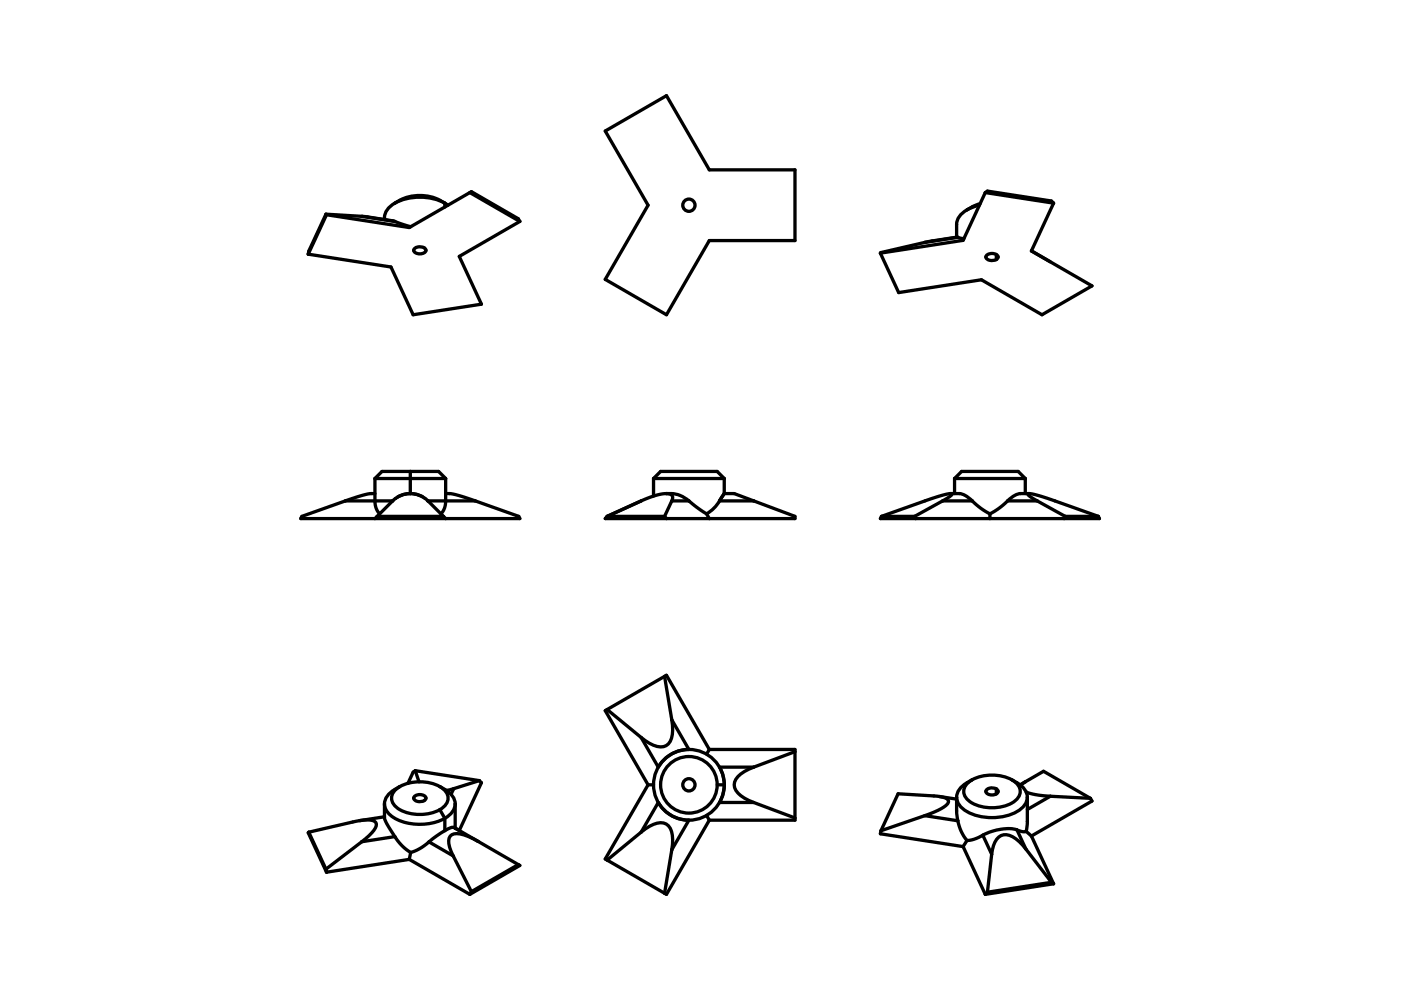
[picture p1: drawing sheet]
<svg xmlns="http://www.w3.org/2000/svg" width="297mm" height="210mm" viewBox="0 0 297 210" stroke-linecap="round" stroke-linejoin="round" font-family="sans-serif">
<path d="M148.4 105h.1" fill="none" stroke="#000" stroke-width=".21"/>
<g fill="#fff">
<path d="M149.8 108.9l1.6-1.1 1.2-1.6h7.2l8.8 3.3v.5h-18.2z" fill-rule="evenodd"/>
<path d="M128.7 109.5l7.2-3.3a10.3 10.3 0 0 1 6.2-1.4 .91 .91 0 0 1 .3 1.4l-1.5 3.3z" fill-rule="evenodd"/>
<path d="M142.4 106.2h3.7l1.9 1.6 1.8 1.1 .6 1.1h-9.1l-.4-.5z" fill-rule="evenodd"/>
<path d="M140.1 100h12l1.5 1.5h-15z" fill-rule="evenodd"/>
<path d="M153.6 104.7h2.1l4.1 1.5h-7.2z" fill-rule="evenodd"/>
<path d="M128.7 109.5h12.2l.4 .5h-13z" fill-rule="evenodd"/>
<path d="M141.3 104.7a6.1 6.1 0 0 1 4.8 1.5h-3.7a1.01 1.01 0 0 0 0-1.2 1.01 1.01 0 0 0-1.1-.3z" fill-rule="evenodd"/>
</g>
<g fill="none" stroke="#000" stroke-width=".7">
<path d="M128.7 109.5h12.2M138.6 101.5h15M138.6 101.5l1.5-1.5h12l1.5 1.5M138.6 101.5v3.7M140.9 109.5l.4 .5M141.3 104.7a6.1 6.1 0 0 1 4.8 1.5M141.3 104.7l-2 .2-2 .7-8.6 3.9M141.3 104.7a1.01 1.01 0 0 1 1.1 .3 1.01 1.01 0 0 1 0 1.2M142.4 106.2l-1.5 3.3M142.4 106.2h3.7M146.1 106.2l1.9 1.6 1.8 1.1M149.8 108.9l.6 1.1"/>
<path d="M152.6 106.2l-1.2 1.6-1.6 1.1M152.6 106.2h7.2M153.6 104.7l-1 1.5M153.6 101.5v3.2M153.6 104.7h2.1l12.9 4.8v.5h-40.3l.4-.5"/>
</g>
<path d="M64 109.5l11.9-4.2 2.2-.6h1.4v-3.2l1.5-1.5h12l1.5 1.5v3.2l1.7 .1 3.4 1 10.4 3.7 .2 .5h-46.4z" fill-rule="evenodd" fill="#fff"/>
<path d="M87 105h.1" fill="none" stroke="#000" stroke-width=".21"/>
<path d="M87 101.5h7.5v4.7l-3.8-.1 3.3 3.4h-14l3.2-3.3a5.3 5.3 0 0 1 3.7-1.5h.1a5.3 5.3 0 0 1 3.7 1.4 5.3 5.3 0 0 0-3.7-1.4z" fill-rule="evenodd" fill="#fff"/>
<path d="M87 105h.1" fill="none" stroke="#000" stroke-width=".21"/>
<g fill="#fff">
<path d="M94.5 106.2h6.3l9.2 3.3 .2 .5h-15.7l-1-1.1 .7-1.1z" fill-rule="evenodd"/>
<path d="M64 109.5l9.2-3.3h6.3l.3 1.6 .7 1.1-1 1.1h-15.7z" fill-rule="evenodd"/>
<path d="M79.5 101.5h7.5v3.2a5.3 5.3 0 0 0-3.1 1l-.7 .5h-3.7z" fill-rule="evenodd"/>
</g>
<path d="M87 105h.1" fill="none" stroke="#000" stroke-width=".21"/>
<g fill="#fff">
<path d="M87 100h6l1.5 1.5h-7.5z" fill-rule="evenodd"/>
<path d="M81 100h6v1.5h-7.5z" fill-rule="evenodd"/>
<path d="M79.5 110l.5-.5h14l.5 .5z" fill-rule="evenodd"/>
<path d="M73.2 106.2l4.3-1.3 2-.2v1.5z" fill-rule="evenodd"/>
<path d="M94.5 104.7l2 .2 4.3 1.3h-6.3z" fill-rule="evenodd"/>
<path d="M79.5 106.2h3.7l-2.7 2.7-.7-1.1z" fill-rule="evenodd"/>
<path d="M90.7 106.2h3.8l-.3 1.6-.7 1.1z" fill-rule="evenodd"/>
</g>
<g fill="none" stroke="#000" stroke-width=".7">
<path d="M87 100v4.7M73.2 106.2l-9.2 3.3-.2 .5h46.4l-.2-.5-9.2-3.3M73.2 106.2h10M79.5 101.5v5.4l.4 1.2 .6 .8M79.5 104.7l-2 .2-4.3 1.3M79.5 101.5h15M79.5 101.5l1.5-1.5h12l1.5 1.5M80 109.5h14M83.2 106.2a5.3 5.3 0 0 1 7.5 0M83.2 106.2l-3.7 3.8M83.3 106.1l-.1 .1M83.9 105.7h-.1"/>
<path d="M85.9 104.8l-1.6 .6M86.2 104.7h-.1M86.8 104.7h-.4M87 104.7h.1M87.1 104.7h.1M87.4 104.7h.1M87.8 104.7l1.9 .7M90.1 105.7h.1M90.7 106.1v.1M90.7 106.2l3.8 3.8M90.7 106.2h10.1M94.5 101.5l-.1 5.4-.3 1.2-.6 .8"/>
<path d="M94.5 104.7l2 .2 4.3 1.3"/>
</g>
<path d="M128.3 150.7l13-7.5 9.1 15.7h18.2v15h-18.2l-9.1 15.7-13-7.5 9.1-15.7z" fill-rule="evenodd" fill="#fff"/>
<path d="M148.4 166.4h.1" fill="none" stroke="#000" stroke-width=".21"/>
<path d="M140.6 161.2a7.5 7.5 0 0 1 8.2-1.8 7.5 7.5 0 0 1 4.8 7h-1.5a6 6 0 0 0-8.8-5.3 6 6 0 0 0-.8 10.1 6 6 0 0 0 9.5-3.8l.1-1h1.5a7.5 7.5 0 0 1-10.3 7 7.5 7.5 0 0 1-2.7-12.2z" fill-rule="evenodd" fill="#fff"/>
<path d="M148.4 166.4h.1" fill="none" stroke="#000" stroke-width=".21"/>
<g fill="#fff">
<path d="M156.5 164.6a8.8 8.8 0 0 1 3.3-1.9l8.8-3.3v14l-8.8-3.3a6.2 6.2 0 0 1-4-3.1 2.35 2.35 0 0 1 .7-2.4z" fill-rule="evenodd"/>
<path d="M128.7 182.4l7.2-6a6.2 6.2 0 0 1 4.8-1.9 3.2 3.2 0 0 1 1.9 3.5l-.2 2.2-1.5 9.2z" fill-rule="evenodd"/>
<path d="M128.7 150.4l12.2-7 1.5 9.2a6.2 6.2 0 0 1-.7 5.1 3.2 3.2 0 0 1-4-.1l-1.8-1.2z" fill-rule="evenodd"/>
<circle cx="146.1" cy="166.4" r="6"/>
</g>
<path d="M148.4 166.4h.1" fill="none" stroke="#000" stroke-width=".21"/>
<g fill="#fff">
<path d="M128.3 150.7l.4-.3 7.2 6 3.7 6.3-.8 1.8-.2 1.9h-1.2z" fill-rule="evenodd"/>
<path d="M150.4 158.9h18.2v.5l-8.8 3.3h-7.2l-1.2-1.6-1.6-1.2z" fill-rule="evenodd"/>
<path d="M146.1 173.9l1.9-.3 1.8-.7 .6 1-9.1 15.7-.4-.2 1.5-9.2z" fill-rule="evenodd"/>
<path d="M140.9 143.4l.4-.2 9.1 15.7-.6 1-1.8-.7-1.9-.3-3.7-6.3z" fill-rule="evenodd"/>
<path d="M149.8 172.9l1.6-1.2 1.2-1.6h7.2l8.8 3.3v.5h-18.2z" fill-rule="evenodd"/>
<path d="M137.4 166.4h1.2l.2 1.9 .8 1.8-3.7 6.3-7.2 6-.4-.3z" fill-rule="evenodd"/>
<path d="M135.9 156.4a6.2 6.2 0 0 0 4.8 1.9 3.2 3.2 0 0 0 1.9-3.5l-.2-2.2 3.7 6.3a7.5 7.5 0 0 0-6.5 3.8z" fill-rule="evenodd"/>
<path d="M139.6 170.1a7.5 7.5 0 0 0 6.5 3.8l-3.7 6.3a6.2 6.2 0 0 0-.7-5.1 3.2 3.2 0 0 0-4 .1l-1.8 1.2z" fill-rule="evenodd"/>
<path d="M152.6 162.7h7.2a6.2 6.2 0 0 0-4 3.1 3.2 3.2 0 0 0 2 3.4l2 .9h-7.2a7.5 7.5 0 0 0 0-7.4z" fill-rule="evenodd"/>
<circle cx="146.1" cy="166.4" r="1.3"/>
</g>
<g fill="none" stroke="#000" stroke-width=".7">
<path d="M128.7 150.4l7.2 6M140.9 143.4l1.5 9.2M142.4 152.6l3.7 6.3a7.5 7.5 0 0 0-6.5 3.8l-3.7-6.3M142.4 152.6a6.2 6.2 0 0 1-.7 5.1 3.2 3.2 0 0 1-4-.1l-1.8-1.2M150.4 158.9h18.2v15h-18.2M150.4 158.9l-.6 1M150.4 158.9l-9.1-15.7-13 7.5 9.1 15.7M168.6 159.4l-8.8 3.3M135.9 176.4l3.7-6.3a7.5 7.5 0 0 0 6.5 3.8l-3.7 6.3M135.9 176.4a6.2 6.2 0 0 1 4.8-1.9 3.2 3.2 0 0 1 1.9 3.5l-.2 2.2M135.9 176.4l-7.2 6M137.4 166.4l-9.1 15.7 13 7.5 9.1-15.7"/>
<path d="M137.4 166.4h1.2M149.8 172.9l.6 1M152.1 166.4h1.5M153.6 166.4l-.3 1.9-.7 1.8h7.2M159.8 162.7h-7.2l.7 1.8 .3 1.9M159.8 162.7a6.2 6.2 0 0 0-4 3.1 3.2 3.2 0 0 0 2 3.4l2 .9M159.8 170.1l8.8 3.3M142.4 180.2l-1.5 9.2"/>
<circle cx="146.1" cy="166.4" r="7.5"/>
<circle cx="146.1" cy="166.4" r="6"/>
<circle cx="146.1" cy="166.4" r="1.3"/>
</g>
<path d="M186.9 109.5l11.9-4.2 2.1-.6h1.5v-3.2l1.5-1.5h12l1.5 1.5v3.2l1.7 .1 3.4 1 10.4 3.7 .2 .5h-46.4z" fill-rule="evenodd" fill="#fff"/>
<path d="M209.9 105h.1" fill="none" stroke="#000" stroke-width=".21"/>
<path d="M202.4 101.5h15v3.2a4.5 4.5 0 0 0-3.9 1.7l-1.4 1.2-1.5 1a1.11 1.11 0 0 1-1.7-.2l-2.8-2.2a4.4 4.4 0 0 0-3.7-1.5z" fill-rule="evenodd" fill="#fff"/>
<path d="M209.9 105h.1" fill="none" stroke="#000" stroke-width=".21"/>
<g fill="#fff">
<path d="M209.9 108.9l1.9-1.1 1.8-1.6h6.3l5.9 3.3-.2 .5h-15.7z" fill-rule="evenodd"/>
<path d="M193.9 109.5l6-3.3h6.2l1.8 1.6 2 1.1v1.1h-15.7z" fill-rule="evenodd"/>
<path d="M217.9 104.7h.1a18 18 0 0 1 5.7 1.5l9.2 3.3h-7.1l-6.6-3.7-1.1-.7z" fill-rule="evenodd"/>
<path d="M186.9 109.5l9.2-3.3a15.6 15.6 0 0 1 5.7-1.5l-.2 .4-1.1 .7-6.6 3.7z" fill-rule="evenodd"/>
<path d="M203.9 100h12l1.5 1.5h-15z" fill-rule="evenodd"/>
<path d="M213.6 106.2a4.8 4.8 0 0 1 4.6-1.5h-.2a.73 .73 0 0 0 .7 .8l1.2 .7z" fill-rule="evenodd"/>
<path d="M199.9 106.2l1.2-.7a.73 .73 0 0 0 .7-.8h-.2h.8a4.4 4.4 0 0 1 3.7 1.5z" fill-rule="evenodd"/>
<path d="M186.9 109.5h7l.3 .5h-7.5z" fill-rule="evenodd"/>
<path d="M225.8 109.5h7.1l.2 .5h-7.5z" fill-rule="evenodd"/>
</g>
<g fill="none" stroke="#000" stroke-width=".7">
<path d="M186.9 109.5l-.2 .5h46.4l-.2-.5M186.9 109.5h7M193.9 109.5l.3 .5M199.9 106.2l-6 3.3M199.9 106.2h6.2M201.6 104.7h1.8a4.6 4.6 0 0 1 2.7 1.5M201.6 104.7l-3.8 .9-10.9 3.9M201.6 104.7h.2a.73 .73 0 0 1-.7 .8l-1.2 .7M202.4 101.5h15M202.4 101.5l1.5-1.5h12l1.5 1.5M202.4 101.5v3.2M206.1 106.2l1.8 1.6 2 1.1"/>
<path d="M209.9 108.9v1.1M213.6 106.2l-1.8 1.6-1.9 1.1M213.6 106.2h6.3M217.4 101.5v3.2M218.2 104.7h-1.8a4.6 4.6 0 0 0-2.8 1.5M218.2 104.7h-.2a.73 .73 0 0 0 .7 .8l1.2 .7M218.2 104.7l3.8 .9 10.9 3.9M219.9 106.2l5.9 3.3M225.8 109.5l-.2 .5M225.8 109.5h7.1"/>
</g>
<path d="M128.3 27.8l13-7.5 9.1 15.7h18.2v15h-18.2l-9.1 15.7-13-7.5 9.1-15.7z" fill-rule="evenodd" fill="#fff"/>
<path d="M148.4 43.5h.1" fill="none" stroke="#000" stroke-width=".21"/>
<circle cx="146.1" cy="43.5" r="1.3" fill="#fff"/>
<g fill="none" stroke="#000" stroke-width=".7">
<path d="M128.3 27.8l13-7.5 9.1 15.7h18.2v15h-18.2l-9.1 15.7-13-7.5 9.1-15.7z"/>
<circle cx="146.1" cy="43.5" r="1.3"/>
</g>
<path d="M186.7 53.7l9.8-2.4 6.3-1v-2.7a3.7 3.7 0 0 1 2.2-3.1l1.4-.8 1.4-.5 1.1-2.4 .5-.3 13.5 2.1 .5 .5-4.7 10.1 12.8 7.4-10.6 6.1-12.8-7.4-17.6 2.7z" fill-rule="evenodd" fill="#fff"/>
<path d="M209.1 53.6h.1" fill="none" stroke="#000" stroke-width=".21"/>
<path d="M186.7 53.7l17.5-2.7 4.7-10.2 14.5 2.3-4.7 10.1 12.8 7.4-10.6 6.1-12.8-7.4-17.6 2.7z" fill-rule="evenodd" fill="#fff"/>
<path d="M209.1 53.6h.1" fill="none" stroke="#000" stroke-width=".21"/>
<g fill="#fff">
<path d="M204 45.3a8.2 8.2 0 0 1 3.7-1.8l-3.3 7.1-1.6-.3v-2.7a3.1 3.1 0 0 1 1.2-2.3z" fill-rule="evenodd"/>
<path d="M186.7 53.7l9.4-2.3 7-1.1 1.3 .3-.2 .4z" fill-rule="evenodd"/>
<path d="M208.9 40.8l.5-.3 13.5 2.1 .5 .5z" fill-rule="evenodd"/>
<path d="M209.2 54.1a1.61 1.61 0 0 1 2.4 .4 1.49 1.49 0 0 1-2.6 0z" fill-rule="evenodd"/>
<path d="M209.2 54.1l1-.4 1 .3v1a1.55 1.55 0 0 1-2.2-.5z" fill-rule="evenodd"/>
<path d="M196.1 51.4l7-1.1z" fill-rule="evenodd"/>
<path d="M205 44.5l1.4-.8 1.4-.5-.1 .3-1.5 .4z" fill-rule="evenodd"/>
<path d="M211.2 54a.56 .56 0 0 1 .4 .5 .56 .56 0 0 1-.4 .5z" fill-rule="evenodd"/>
</g>
<path d="M196.1 51.4l-9.4 2.3M203.1 50.3l-7 1.1M203.1 50.3l1.3 .3M205 44.5l-.5 .4a3.4 3.4 0 0 0-1.7 2.7v2.7M207.7 43.5l-1.5 .4-1.2 .6M207.8 43.2l-1.4 .5-1.4 .8M208.9 40.8l.5-.3 13.5 2.1 .5 .5M208.9 40.8l-4.7 10.2-17.5 2.7M208.9 40.8l14.5 2.3M209.3 54.1a1.58 1.58 0 0 1 2.3 .4 1.49 1.49 0 0 1-2.6 0zM211.2 54v1M223.4 43.1l-4.7 10.1 12.8 7.4-10.6 6.1-12.8-7.4-17.6 2.7-3.8-8.3" fill="none" stroke="#000" stroke-width=".7"/>
<path d="M65.3 176.6l9.9-2.4 6.3-1v-2.8a4 4 0 0 0 2.7 3.4 11.8 11.8 0 0 0 10.1-.3l-1-1.8a9.1 9.1 0 0 1-9.2-.5 2.36 2.36 0 0 1 0-3.9l1-.7 1.4-.5 1.1-2.4 .4-.3 13.6 2.1 .5 .5-4.7 10.1 12.8 7.4-10.6 6.1-12.8-7.4-17.6 2.7z" fill-rule="evenodd" fill="#fff"/>
<path d="M87.8 176.5h.1" fill="none" stroke="#000" stroke-width=".21"/>
<path d="M82.7 168.1a9.3 9.3 0 0 1 11.2-.8 2.36 2.36 0 0 1 0 3.9 8.9 8.9 0 0 1-9.8 0 2.36 2.36 0 0 1 0-3.9l.7-.5-1.1 .6a3.3 3.3 0 0 0-1.9 4.3 7.7 7.7 0 0 0 6.3 3l2.8-.1a9.8 9.8 0 0 0 3.4-1.1v2.6l-1.9 1.3a15.2 15.2 0 0 1-5.1 3.3h-.2a16.3 16.3 0 0 1-5.6-7.1v-3.2a3.1 3.1 0 0 1 1.2-2.3z" fill-rule="evenodd" fill="#fff"/>
<path d="M87.8 176.5h.1" fill="none" stroke="#000" stroke-width=".21"/>
<g fill="#fff">
<path d="M95.4 177.3a2.12 2.12 0 0 1 2.2-.5 12.8 12.8 0 0 1 3.8 1.6l8.5 4.9-10 5.8-3.8-7.6a5.9 5.9 0 0 1-.9-3.8z" fill-rule="evenodd"/>
<path d="M65.5 176.4l9.3-2.1a11.2 11.2 0 0 1 4.3-.3 .94 .94 0 0 1 .5 1.6l-.8 1-1.3 1.2-8.4 6.5z" fill-rule="evenodd"/>
<path d="M69.1 184.3l7.6-5.8 7-1.1 1.6 1.9 1.8 1.4-.3 1.5-17.6 2.7z" fill-rule="evenodd"/>
<path d="M87.1 180.7l1.9-.8 2-1.4 5.1 3 3.8 7.6-.3 .5-12.8-7.4z" fill-rule="evenodd"/>
<path d="M96.2 167.2l5.4-1.7 .5 .5-4.7 10.1-.9-.5v-5.6l-.3-.8-.6-.8z" fill-rule="evenodd"/>
<path d="M88 163.4l13.6 2.1-6.2 1.9a.8 .8 0 0 1-1.1 0 9 9 0 0 0-5.5-1.6z" fill-rule="evenodd"/>
<path d="M76.3 174l5.2-.8 .4 1.2 1.8 3-7 1.1 1.5-1.3a4.2 4.2 0 0 0 1.6-2.5 1.15 1.15 0 0 0-1.2-.8z" fill-rule="evenodd"/>
<path d="M91 178.5a14.8 14.8 0 0 1 5.1-3.1l5.3 3a8.5 8.5 0 0 0-5.1-1.6 1.56 1.56 0 0 0-1.1 2.1l.9 2.6z" fill-rule="evenodd"/>
<path d="M93.3 166.8l1 .6a3.7 3.7 0 0 1 2.2 3.5 4.1 4.1 0 0 1-2.2 2.6l-1-1.8a2.54 2.54 0 0 0 1.2-3.9z" fill-rule="evenodd"/>
<path d="M96.5 170.4v5.2a1.52 1.52 0 0 0-1.8 .3l-.4 .2v-2.6l.6-.4a3.4 3.4 0 0 0 1.6-2.7z" fill-rule="evenodd"/>
<path d="M99.9 189.1l10-5.8 .3 .2-10.6 6.1z" fill-rule="evenodd"/>
<path d="M87.6 163.7l.4-.3 .8 2.4-2.3 .3z" fill-rule="evenodd"/>
<path d="M88 168.8a1.58 1.58 0 0 1 2.3 .4 1.49 1.49 0 0 1-2.6 0z" fill-rule="evenodd"/>
<path d="M65.3 176.6l.2-.2 3.6 7.9 .1 .6z" fill-rule="evenodd"/>
<path d="M94.7 167.6l1.5-.4-.6 1.2z" fill-rule="evenodd"/>
</g>
<g fill="none" stroke="#000" stroke-width=".7">
<path d="M65.5 176.4l-.2 .2 3.9 8.3M65.5 176.4l3.6 7.9M76.3 174l-10.8 2.4M76.3 174l.9-.1a3 3 0 0 1 2.5 .5 1.54 1.54 0 0 1-.4 1.6l-1.1 1.2-1.5 1.3M76.7 178.5l-7.6 5.8M81.5 170.4a4 4 0 0 0 2.7 3.4 11.8 11.8 0 0 0 10.1-.3M81.5 170.4l.1 3.4 2.1 3.6M81.5 173.2l-5.2 .8M83.7 177.4l1.6 1.9 1.8 1.4M83.7 177.4l-7 1.1M84.8 166.8l-1.7 1a3.4 3.4 0 0 0-1.6 2.6M84.8 166.8a9.4 9.4 0 0 1 8.5 0"/>
<path d="M84.8 166.8a2.54 2.54 0 0 0-1.2 3.9 7.9 7.9 0 0 0 7.2 1.8l2.5-.8M88 168.8a1.58 1.58 0 0 1 2.3 .4 1.49 1.49 0 0 1-2.6 0zM88 163.4l-.4 .3-1.1 2.4M88 163.4l.8 2.4M88 163.4l13.6 2.1M91 178.5l-2 1.4-1.9 .8M91 178.5l5.1 3M93.3 166.8l1.6 1a3.4 3.4 0 0 1 1.6 2.6M93.3 166.8a2.54 2.54 0 0 1 1.2 3.9l-1.2 1M93.3 171.7l1 1.8M94.3 176.1l-3.3 2.4M94.3 176.1l1.2-.6 .8-.1 13.9 8.1-10.6 6.1"/>
<path d="M94.3 173.5v2.6M96.2 167.2l-1.5 .4M96.2 167.2l-.6 1.2M96.5 170.4a3.7 3.7 0 0 1-2.2 3.1M96.5 170.4v5.2M101.4 178.4a8.5 8.5 0 0 0-5.1-1.6 1.56 1.56 0 0 0-1.1 2.1l.9 2.6M101.6 165.5l-5.4 1.7M101.6 165.5l.5 .5-4.7 10.1M69.1 184.3l.1 .6M86.8 182.2l12.8 7.4M86.8 182.2l-17.6 2.7M87.1 180.7l-.3 1.5"/>
<path d="M96.1 181.5l3.8 7.6M99.9 189.1l-.3 .5M109.9 183.3l-10 5.8"/>
</g>
<path d="M190.4 168.3l8.2 .5 4.2 .6v-.4a4.2 4.2 0 0 0 3.1 3.5 11.4 11.4 0 0 0 10.5-.9 3.1 3.1 0 0 0-.5-5.5l-1.3-.7a2.54 2.54 0 0 1 1.2 3.8 7.9 7.9 0 0 1-7.3 1.9 5.4 5.4 0 0 1-4-2.4 2.61 2.61 0 0 1 1.6-3.3 9.5 9.5 0 0 1 10.2 1l5-2.9 9.9 5.8 .3 .5-12.8 7.5 4.7 10.1-14.5 2.2-4.7-10.1-17.5-2.7 .1-.7z" fill-rule="evenodd" fill="#fff"/>
<path d="M209.1 176.6h.1" fill="none" stroke="#000" stroke-width=".21"/>
<g fill="#fff">
<path d="M211.8 177.5a2.81 2.81 0 0 1 3.6 .4l2.1 2.1 5.4 7.1-13.5 2.1 .9-8.1a5.8 5.8 0 0 1 1.5-3.6z" fill-rule="evenodd"/>
<path d="M186.8 176.1l9.3-3.2 7 1.1 .7 2.3 1.2 1.9-.8 1.3-17.5-2.7z" fill-rule="evenodd"/>
<path d="M217.8 171.6l4.9-2.8 8.5 .5 .3 .5-12.8 7.5-1.1-1 .2-1.7z" fill-rule="evenodd"/>
<path d="M190.4 168.3l7.6 .5a5.7 5.7 0 0 1 3 .8 .87 .87 0 0 1-.4 1.2l-1.7 1-1.8 .8-10.3 3.5z" fill-rule="evenodd"/>
<path d="M216.8 166.2l4.5-2.7 9.9 5.8-9-.5-3.2-.4-1.4-.5-1.1-1.3z" fill-rule="evenodd"/>
<path d="M205 178.2l1.6-.3 1.8-.8 1.9 4-.9 8.1-.5 .4-4.7-10.1z" fill-rule="evenodd"/>
<path d="M215.6 176l1.2 .3h.8l1.1 1 4.7 10.1-.5-.3-5.4-7.1z" fill-rule="evenodd"/>
<path d="M208.4 177.1a10.6 10.6 0 0 1 7.2-1.1l1.9 4a6.9 6.9 0 0 0-4.1-3 2.71 2.71 0 0 0-2.8 2.3l-.3 1.8z" fill-rule="evenodd"/>
</g>
<path d="M209.1 176.6h.1" fill="none" stroke="#000" stroke-width=".21"/>
<g fill="#fff">
<path d="M199.2 168.9l3.6 .5v3l.3 1.6-7-1.1 3.5-1.4a2.55 2.55 0 0 0 1.5-1.7 1.41 1.41 0 0 0-1.2-.8z" fill-rule="evenodd"/>
<path d="M217.6 167.9l2.1 .6 3 .3-4.9 2.8v-2.8z" fill-rule="evenodd"/>
<path d="M208.9 189.6l.5-.4 13.5-2.1 .5 .3z" fill-rule="evenodd"/>
<path d="M204 166.7a3.2 3.2 0 0 0-1.2 2.7v2.5a10.3 10.3 0 0 0 2.2 6.3 9.8 9.8 0 0 0 4.4-1.6 9.2 9.2 0 0 1 7.5-.2l.7-.1 .2-1.2v-6.1a4.2 4.2 0 0 1-3.1 3.5 11.4 11.4 0 0 1-10.4-.9 3 3 0 0 1 .2-5.3 9.3 9.3 0 0 1 10.8-.5 2.36 2.36 0 0 1 0 4 8.9 8.9 0 0 1-9.9 0 2.36 2.36 0 0 1 0-4l.7-.4z" fill-rule="evenodd"/>
</g>
<path d="M209.1 176.6h.1" fill="none" stroke="#000" stroke-width=".21"/>
<g fill="#fff">
<path d="M209.2 167.4a1.61 1.61 0 0 1 2.4 .4 1.49 1.49 0 0 1-2.6 0z" fill-rule="evenodd"/>
<path d="M209.2 167.4l1-.3 1 .2v1a1.55 1.55 0 0 1-2.2-.5z" fill-rule="evenodd"/>
<path d="M211.2 167.3a.56 .56 0 0 1 .4 .5 .56 .56 0 0 1-.4 .5z" fill-rule="evenodd"/>
<path d="M216.3 166.4l1.1-.6-.9 .8z" fill-rule="evenodd"/>
</g>
<g fill="none" stroke="#000" stroke-width=".7">
<path d="M186.8 176.1l-.1 .7 17.5 2.7M196.1 172.9l-9.3 3.2M196.1 172.9l7 1.1M199.2 168.9l-8.8-.6-3.6 7.8M199.2 168.9a2.21 2.21 0 0 1 1.9 .9 3.1 3.1 0 0 1-2.2 2l-2.8 1.1M199.2 168.9l3.6 .5M202.8 169a4.2 4.2 0 0 0 3.1 3.5 11.4 11.4 0 0 0 10.5-.9 3.3 3.3 0 0 0 1.4-2.6M202.8 169v3.4l.3 1.6M203.1 174l.7 2.3 1.2 1.9M204.2 179.5l4.7 10.1M205 178.2l-.8 1.3M206.1 165.4l-1.6 .9a3.4 3.4 0 0 0-1.7 2.7"/>
<path d="M206.1 165.4a9.4 9.4 0 0 1 8.5 0M206.1 165.4a2.54 2.54 0 0 0-1.2 3.8 7.9 7.9 0 0 0 7.2 1.9 5.4 5.4 0 0 0 4-2.4 2.61 2.61 0 0 0-1.5-3.3M208.4 177.1l-1.8 .8-1.6 .3M208.4 177.1l1.9 4M209.2 167.4a1.61 1.61 0 0 1 2.4 .4 1.5 1.5 0 0 1-2.6 0zM211.2 167.3v1M214.6 165.4l1.6 .9a3.4 3.4 0 0 1 1.6 2.7M215.6 176l1.2 .3h.8M215.6 176a10.4 10.4 0 0 0-7.2 1.1M215.6 176l1.9 4M216.3 166.4l5-2.9 9.9 5.8M217.4 165.8l-.9 .8"/>
<path d="M217.6 176.3l1.1 1M217.6 167.9l2.1 .6 3 .3M217.8 169v5.6l-.2 1.7M218.7 177.3l4.7 10.1M222.7 168.8l8.5 .5M222.7 168.8l-4.9 2.8M231.2 169.3l.3 .5-12.8 7.5M209.4 189.2l-.5 .4M210.3 181.1l-.9 8.1M217.5 180a6.9 6.9 0 0 0-4.1-3 2.71 2.71 0 0 0-2.8 2.3l-.3 1.8M217.5 180l5.4 7.1M222.9 187.1l.5 .3"/>
<path d="M222.9 187.1l-13.5 2.1M223.4 187.4l-14.5 2.2"/>
</g>
<path d="M69.1 45.4l8.2 .5 4.2 .6a3.6 3.6 0 0 1 2.2-3.4 9.6 9.6 0 0 1 11.3 .4l4.9-2.9 10 5.8 .3 .6-12.8 7.4 4.7 10.1-14.5 2.2-4.7-10.1-17.6-2.7 .2-.7z" fill-rule="evenodd" fill="#fff"/>
<path d="M87.8 53.7h.1" fill="none" stroke="#000" stroke-width=".21"/>
<path d="M69.2 45.5l17.6 2.7 12.8-7.4 10.6 6.2-12.8 7.4 4.7 10.1-14.5 2.2-4.7-10.1-17.6-2.7z" fill-rule="evenodd" fill="#fff"/>
<path d="M87.8 53.7h.1" fill="none" stroke="#000" stroke-width=".21"/>
<g fill="#fff">
<path d="M82.7 43.8a11.1 11.1 0 0 1 11.6-.7v.8l-7.2 4.2-3.7-1.3-1.9-.3v-.4a3.1 3.1 0 0 1 1.2-2.3z" fill-rule="evenodd"/>
<path d="M69.1 45.4l7.6 .5 7 1.1 3.4 1.1-.3 .1z" fill-rule="evenodd"/>
<path d="M99.6 40.8l.3-.2 10 5.8 .3 .6z" fill-rule="evenodd"/>
<path d="M87.9 52.7a1.61 1.61 0 0 1 2.4 .4 1.5 1.5 0 0 1-2.6 0z" fill-rule="evenodd"/>
</g>
<path d="M87.8 53.7h.1" fill="none" stroke="#000" stroke-width=".21"/>
<g fill="#fff">
<path d="M83.7 43.1a9.5 9.5 0 0 1 10.6 0 11.7 11.7 0 0 0-10.6 0z" fill-rule="evenodd"/>
<path d="M69.1 45.4l.1 .1-3.9 8.4 .2-.7z" fill-rule="evenodd"/>
<path d="M76.7 45.9l7 1.1z" fill-rule="evenodd"/>
<path d="M94.3 43.1l.7 .4-.7 .4z" fill-rule="evenodd"/>
</g>
<g fill="none" stroke="#000" stroke-width=".7">
<path d="M69.1 45.4l.1 .1M69.1 45.4l7.6 .5M69.1 45.4l-3.6 7.8-.2 .7M69.2 45.5l17.6 2.7 13.1-7.6 10 5.8 .3 .6M69.2 45.5l-3.9 8.4M76.7 45.9l7 1.1M83.7 43.1a3.6 3.6 0 0 0-2.2 3.4M83.7 43.1a11.7 11.7 0 0 1 10.6 0M83.7 47l3.4 1.1M83.7 43.1a9.5 9.5 0 0 1 10.6 0M87.9 52.7a1.61 1.61 0 0 1 2.4 .4 1.5 1.5 0 0 1-2.6 0zM94.3 43.1l.7 .4"/>
<path d="M94.3 43.1v.8M99.6 40.8l10.6 6.2M110.2 47l-12.8 7.4 4.7 10.1-14.5 2.2-4.7-10.1-17.6-2.7"/>
</g>
</svg>
